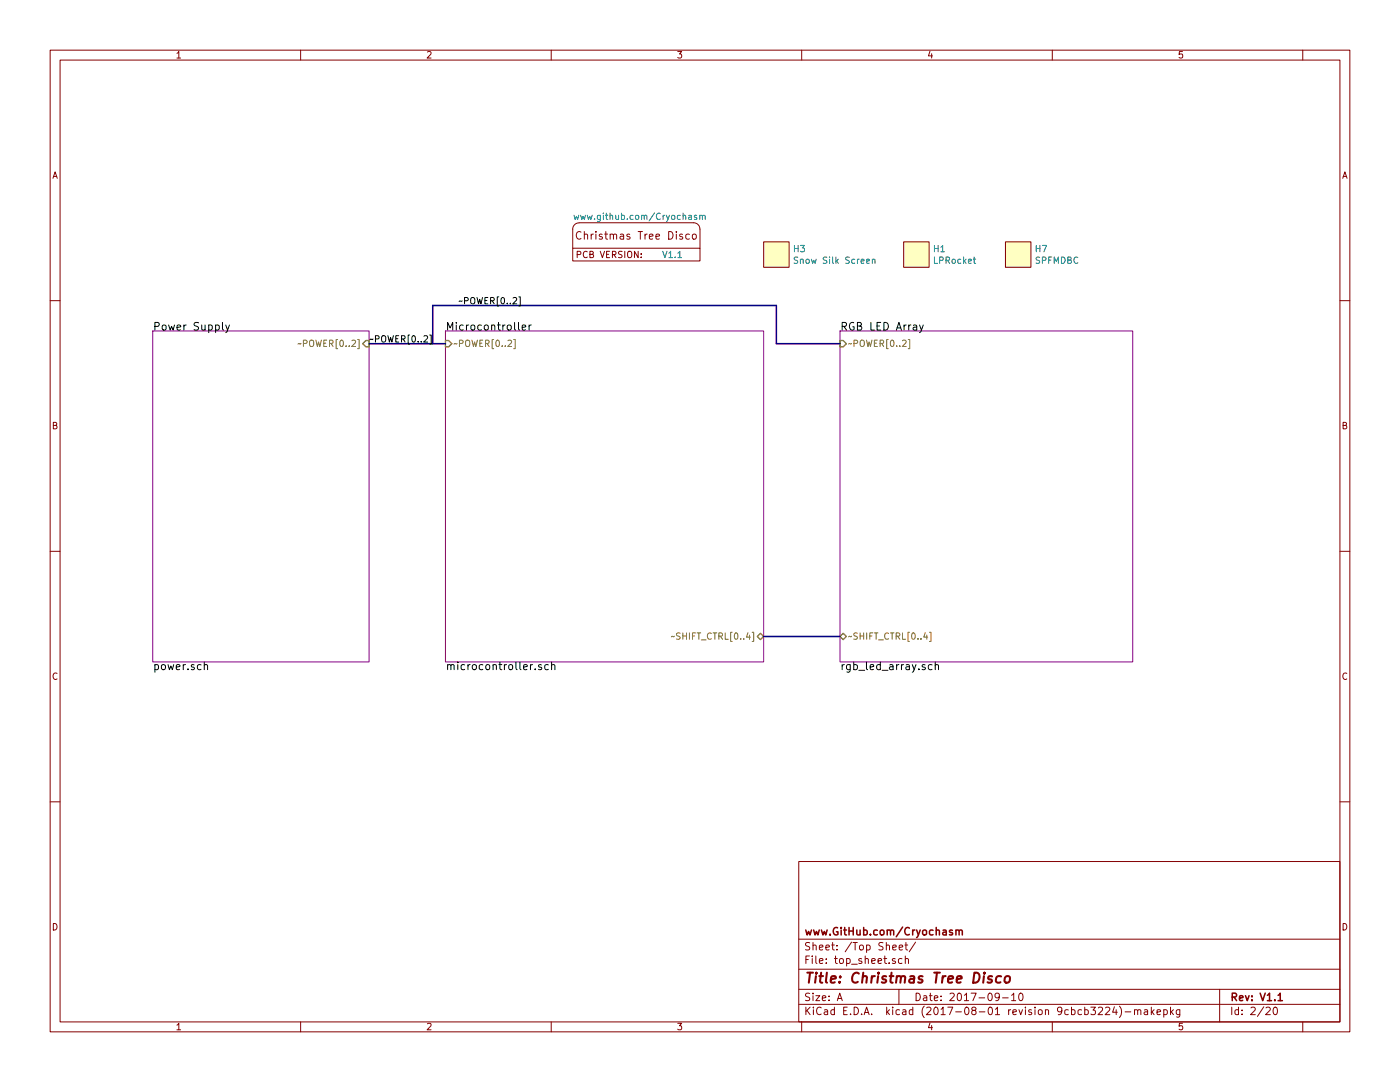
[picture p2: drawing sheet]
<svg xmlns="http://www.w3.org/2000/svg" width="279mm" height="216mm" viewBox="0 0 279 216" stroke-linecap="round" stroke-linejoin="round" font-family="sans-serif">
<g fill="none" stroke="#840000" stroke-width=".2">
<path d="M10 10h259.4v195.9h-259.4zM12 12h255.4v191.9h-255.4zM35.3 10.6l.4-.3v1.3M35.3 11.6h.7M60 10v2M85.3 10.4l.5-.1 .2 .3-.8 1h.8M110 10v2M135.3 10.3h.7l-.4 .5 .4 .1v.6l-.2 .1-.5-.1M160 10v2M185.6 10.2l-.3 1h.8M185.9 10.7v.9M210 10v2"/>
<path d="M236 10.3h-.6l-.1 .6 .2-.1h.4l.1 .7-.2 .1-.5-.1M260 10v2M10.6 35.6l.4-1.3 .4 1.3M10.7 35.2h.6M268 35.6l.4-1.3 .4 1.3M268.1 35.2h.6M10 60h2M114.3 49.5h25.4v2.6h-25.4zM115.2 50.8l.7-.1v-.4l-.7-.2v1.3M116 46.3a.7 .7 0 0 0-1 .6 .7 .7 0 0 0 .9 .8l.1-.1M116.6 46.8h.1a.37 .37 0 0 1 .6 .1v.8M116.6 46.2v1.5"/>
<path d="M117.2 50.3a.6 .6 0 0 0-.8 .4 .6 .6 0 0 0 .5 .7l.3-.1M117.7 50.7h.6l.1-.2-.1-.2-.6-.2v1.3h.5l.2-.1 .1-.3-.3-.3M118 46.7v1M118.4 46.7l-.4 .3M118.9 46.2v.1M118.9 46.7v1M119.8 50.1l.4 1.3 .4-1.3M120.2 46.8a.37 .37 0 0 0-.6 .1l.1 .2 .5 .3-.2 .3h-.4M120.7 46.7h.6M120.9 46.2v1.3l.1 .2h.3M121.1 50.7h.4M121.7 50.1h-.6v1.3h.6"/>
<path d="M121.8 46.8l.2-.1 .4 .1v.9M121.8 46.7v1M122.2 50.8l.7-.1v-.4l-.7-.2v1.3M122.4 46.9l.2-.2 .4 .1 .1 .9M122.5 50.8l.4 .6M123.8 46.8h.6l.1 .9M124.2 50.2l-.5-.1-.2 .2-.1 .2 .1 .2 .5 .2 .2 .3-.3 .2h-.5M124.5 47.1h-.5a.3 .3 0 0 0-.3 .3 .3 .3 0 0 0 .3 .3h.5M124.7 50.1v1.3M125.3 50.3l.2-.2a.45 .45 0 0 1 .6 .5l-.1 .6-.5 .2-.2-.2zM125.7 46.8a.37 .37 0 0 0-.6 .1l.1 .2 .6 .3-.3 .3h-.4M127.4 50.1v1.3l-.8-1.3v1.3"/>
<path d="M127.4 46.2h.8M127.8 46.2v1.5M128 51.3v.1M128 50.6v.1M128.7 46.7v1M129.2 46.7l-.5 .3M129.6 47.2l.7-.1v-.3l-.5-.1-.2 .2 .1 .8h.6M130.9 47.2l.7-.1v-.3l-.5-.1-.2 .2 .1 .8h.6M133.5 46.2a.77 .77 0 0 1 .8 .8 .77 .77 0 0 1-.8 .7zM135 46.2v.1M135 46.7v1M136.2 46.8l-.4-.1-.2 .2 .1 .2 .5 .2v.4h-.6"/>
<path d="M137.6 46.8l-.4-.1-.3 .3 .1 .7h.6M138.2 46.8l.3-.1 .4 .1 .1 .6-.2 .3h-.3l-.3-.1zM139.7 45.7a1.26 1.26 0 0 0-1.3-1.2h-22.8a1.26 1.26 0 0 0-1.3 1.2v3.8M139.7 45.7v3.8M152.4 48.3h5.1v5h-5.1zM180.3 48.3h5.1v5h-5.1zM200.7 48.3h5v5h-5zM267.4 60h2M10.6 84.9l.6-.1 .1-.2v-.2l-.7-.1v1.3h.6l.2-.5-.3-.2M268 84.9l.6-.1 .1-.2v-.2l-.7-.1v1.3h.6l.2-.5-.3-.2M10 110h2M267.4 110h2"/>
<path d="M11.4 134.4a.62 .62 0 0 0-.9 .4 .62 .62 0 0 0 .7 .8l.2-.1M268.8 134.4a.62 .62 0 0 0-.9 .4 .62 .62 0 0 0 .7 .8l.2-.1M10 160h2M267.4 160h2M159.4 171.9h108v32h-108zM10.6 184.3a.65 .65 0 0 1 .8 .6 .65 .65 0 0 1-.8 .7zM159.4 197.4h108M159.4 193.4h108M159.4 187.4h108M160.8 191.5h.5M161.5 190.8h-.7v1.5M161.6 198.2h-.6l-.2 .3 .1 .3 .6 .3v.4l-.2 .2-.5-.1"/>
<path d="M161.6 188.1h-.6l-.2 .2 .1 .4 .6 .3v.4l-.2 .2-.5-.1M162.1 190.8v.1M162.1 191.3v1M162.3 198.2v.1M162.3 188.7l.2-.1h.3l.1 1M162.3 188.1v1.5M162.3 198.7v1M162.8 198.7h.8l-.8 1h.8M162.8 190.8v1.2l.2 .3M163.5 191.8l.7-.2v-.3h-.4l-.3 .2 .1 .7h.6M163.5 189.1l.7-.2v-.3h-.4l-.3 .2 .1 .7h.6M164.1 199.2l.7-.2-.1-.2-.4-.1-.2 .2 .1 .7h.5"/>
<path d="M164.8 189.1l.7-.2v-.3h-.5l-.2 .2 .1 .7h.6M164.9 192.1v.2M164.9 191.3v.2M165.5 199.5v.2M165.5 198.8v.1M166 188.6h.5M166.2 188.1v1.3l.3 .2M166.5 191.3h.6M166.8 190.8v1.2l.3 .3M167 189.4v.2M167 188.6v.2M167.1 199.7l.5-1.5 .5 1.5"/>
<path d="M167.2 199.2h.8M167.6 191.4l.2-.1 .4 .1v.7l-.2 .2-.4-.2zM169 191.3h.4l.3 .2-.1 .6-.2 .2-.4-.1M169 191.3v1.5M170 192.4h1.1M170 188l-1.3 1.9M170.2 188.1h.9M170.7 188.1v1.5M171.6 188.7l.2-.1 .4 .1v.7l-.2 .2-.4-.2zM172 191.3a.37 .37 0 0 0-.6 .2v.2l.6 .1v.2l-.2 .3-.4-.1M172.7 191.4l.2-.1h.3l.1 1M172.7 190.8v1.5"/>
<path d="M172.9 188.6h.5l.3 .2-.2 .7h-.6M172.9 188.6v1.5M174 191.8l.7-.2-.1-.3h-.4l-.2 .2v.7h.6M175.2 191.8l.7-.2v-.3h-.4l-.3 .2 .1 .7h.6M176.2 188.1h-.5l-.3 .2 .1 .4 .7 .3v.4l-.3 .2-.5-.1M176.4 191.3h.6M176.6 190.8v1.2l.4 .3M176.9 188.7l.2-.1h.3l.1 1M176.9 188.1v1.5M177.4 192.1v.2M178.2 189.1l.7-.2-.1-.3h-.4l-.2 .2v.7h.6M178.7 191.3a.37 .37 0 0 0-.6 .2l.1 .2 .5 .1v.2l-.2 .3-.4-.1"/>
<path d="M179.4 197.4v3M179.5 189.1l.7-.2-.1-.3h-.4l-.2 .2v.7h.6M180 191.3h-.4l-.3 .2 .1 .6 .2 .2 .4-.1M180.6 188.6h.6M180.7 191.4v-.1a.37 .37 0 0 1 .6 .2v.8M180.7 190.8v1.5M180.8 188.1v1.3l.4 .2M182.7 188l-1.2 1.9M182.8 198.2a.75 .75 0 0 1 .9 .7 .75 .75 0 0 1-.9 .8zM184.3 198.8h.6l.1 .9M185 199l-.5 .1-.2 .2 .2 .4 .5-.1M185.5 198.7h.5"/>
<path d="M185.7 198.2v1.3l.3 .2M186.5 199.2l.7-.2-.1-.2-.4-.1-.2 .2v.7h.6M187.8 199.5v.2M187.8 198.8v.1M189.6 198.3l.6-.1 .2 .4-.9 1.1h.9M191.2 198.2h.3a.94 .94 0 0 1 0 1.5h-.1a1 1 0 0 1-.2-1.5zM192.5 198.6l.4-.4v1.5M192.5 199.7h.8M193.8 198.2h1l-.6 1.5M195.4 199.1h1.1M197.3 198.3l.2-.1a.8 .8 0 0 1 .5 .7 .8 .8 0 0 1-.5 .8l-.2-.2-.1-.4zM199.4 198.8l-.2 .3-.5-.1-.1-.2 .1-.6h.5l.2 .1a1.19 1.19 0 0 1-.2 1.3l-.5 .1"/>
<path d="M200.1 199.1h1.1M201.9 198.6l.4-.4v1.5M201.9 199.7h.8M203.5 198.2h.2a.8 .8 0 0 1 .5 .7 .8 .8 0 0 1-.5 .8 1 1 0 0 1-.2-1.5zM243.4 197.4v6.5M268 184.3a.65 .65 0 0 1 .8 .6 .65 .65 0 0 1-.8 .7zM35.3 204.5l.4-.3v1.3M35.3 205.5h.7M60 203.9v2M85.3 204.3l.5-.1 .2 .3-.8 1h.8M110 203.9v2M135.3 204.2h.7l-.4 .5 .4 .1v.6l-.2 .1-.5-.1"/>
<path d="M159.4 200.4h108M160 203.9v2M160.8 201v1.5M161 201.6l.7 .9M161.7 201l-.9 .8M162.3 201v.1M162.3 201.5v1M163.9 201.1a.59 .59 0 0 0-.8 0 .59 .59 0 0 0-.1 .7 .56 .56 0 0 0 .3 .6 .56 .56 0 0 0 .6-.1M164.5 201.5h.6l.1 1M165.2 201.8l-.5 .1-.2 .2 .2 .4 .5-.1M166.5 201.5h-.4l-.3 .3 .1 .5 .2 .2 .4-.1M166.5 201v1.5"/>
<path d="M168.4 201.7h.5M169.1 201h-.7v1.5h.7M169.7 202.3v.2M170.5 201a.76 .76 0 0 1 .8 .7 .76 .76 0 0 1-.8 .8zM172 202.3v.2M172.5 202.5l.4-1.5 .6 1.5M172.6 202h.7M174 202.3v.2M177 201v1.5M177.1 201.9l.4 .6M177.5 201.5l-.5 .5M178.2 201v.1"/>
<path d="M178.2 201.5v1M179.5 201.5h-.4l-.3 .3 .1 .5 .2 .2 .4-.1M180.2 201.5h.5l.1 1M180.8 201.8l-.5 .1-.2 .2 .2 .4 .5-.1M182.2 201.5h-.5l-.2 .3v.5l.2 .2 .5-.1M182.2 201v1.5M184.5 200.8a1.71 1.71 0 0 0 0 2.2M184.9 201.1l.6-.1 .3 .4-.9 1.1h.9M185.6 204.1l-.3 1h.8M185.9 204.6v.9M186.5 201.1l.2-.1a.8 .8 0 0 1 .5 .7 .8 .8 0 0 1-.5 .8l-.2-.2-.1-.4zM187.8 201.4l.4-.4v1.5"/>
<path d="M187.8 202.5h.8M189.2 201h.9l-.6 1.5M190.7 201.9h1.2M192.7 201h.2a.8 .8 0 0 1 .5 .7 .8 .8 0 0 1-.5 .8 1 1 0 0 1-.2-1.5zM194.2 201.6l-.3-.3 .1-.2 .2-.1h.4l.2 .2-.1 .3-.5 .1-.3 .3 .1 .4 .2 .2h.3l.3-.3v-.3l-.3-.3M195.4 201.9h1.2M197.4 201.1l.2-.1a.85 .85 0 0 1 .1 1.5 .79 .79 0 0 1-.3-1.4zM198.7 201.4l.4-.4v1.5M198.7 202.5h.8M201.3 201.5v1M201.7 201.5l-.4 .3M202.1 202l.7-.2v-.3h-.4l-.3 .2 .1 .7h.6"/>
<path d="M203.4 201.5l.3 1 .4-1M204.6 201v.1M204.6 201.5v1M205.8 201.5h-.3l-.2 .2 .1 .2 .4 .1v.4h-.5M206.6 201v.1M206.6 201.5v1M207.3 201.6l.2-.1 .4 .1v.7l-.2 .2-.4-.2zM208.6 201.6l.2-.1h.4l.1 1M208.6 201.5v1M210 203.9v2M211.9 201.6l-.3 .3-.4-.1-.2-.2 .2-.6h.4l.2 .1a1.19 1.19 0 0 1-.2 1.3l-.4 .1M213.2 201.5h-.4l-.3 .3v.5l.3 .2 .4-.1"/>
<path d="M213.8 201.5h.5l.3 .3-.2 .6h-.6M213.8 201v1.5M215.8 201.5h-.4l-.3 .3 .1 .5 .2 .2 .4-.1M216.5 201.5h.4l.3 .3-.1 .5-.2 .2-.4-.1M216.5 201v1.5M217.7 201h.9l-.5 .5 .4 .2v.6l-.2 .2-.6-.2M219.2 201.1l.6-.1 .2 .1v.3l-.9 1.1h.9M220.6 201.1l.6-.1 .3 .4-1 1.1h1M222.4 200.9l-.4 1.1h1M222.8 201.5v1M223.4 200.8a1.79 1.79 0 0 1 0 2.2M224.5 201.9h1.2"/>
<path d="M226.4 201.6l.1-.1a.37 .37 0 0 1 .6 .2v.8M226.4 201.5v1M227.1 201.7l.2-.2h.3l.1 1M228.4 201.5h.6v1M229 201.8l-.5 .1-.2 .2 .2 .4 .5-.1M229.8 201v1.5M229.9 201.9l.4 .6M230.3 201.5l-.5 .5M230.9 202l.7-.2-.1-.3h-.4l-.2 .2 .1 .7h.5M232.3 201.5h.4l.3 .3-.1 .5-.2 .2-.4-.1M232.3 201.5v1.5M233.6 201v1.5"/>
<path d="M233.8 201.9l.4 .6M234.2 201.5l-.6 .5M235.5 201.5v1.2l-.3 .3-.4-.1M235.5 201.5h-.5l-.3 .3 .1 .5 .2 .2 .5-.1M236 204.2h-.6l-.1 .6 .2-.1h.4l.1 .7-.2 .1-.5-.1M245.8 201v1.5M247.2 201.5h-.5l-.2 .3 .1 .6h.6M247.2 201v1.5M247.9 202.3v.2M247.9 201.5v.2M249.7 201.1l.5-.1 .3 .4-.9 1.1h.9M252.2 200.9l-1.2 1.9"/>
<path d="M252.7 201.1l.5-.1 .3 .4-.9 1.1h.9M254.3 201h.2a.86 .86 0 0 1 .1 1.5 .8 .8 0 0 1-.6-.7 .8 .8 0 0 1 .3-.8zM260 203.9v2"/>
</g>
<g fill="none" stroke="#840000" stroke-width=".3">
<path d="M160.8 185.6l.3 1 .3-.7 .2 .7 .4-1M162.4 185.6l.3 1 .2-.7 .3 .7 .3-1M163.9 185.6l.3 1 .3-.7 .3 .7 .3-1M165.7 186.4v.2M167.2 185.1a.7 .7 0 0 0-.9 .7 .7 .7 0 0 0 .9 .7v-.6h-.3M167.9 185.1v.1M167.9 185.6v1M168.4 185.6h.5M168.6 185.1v1.3l.3 .2M169.4 185.1v1.5M169.4 185.8h.9M170.3 185.1v1.5"/>
<path d="M171 185.6v.8a.39 .39 0 0 0 .7 0M171.7 185.6v1M172.4 185.6h.4l.3 .3-.1 .5-.2 .2-.4-.1M172.4 185.1v1.5M173.7 186.4v.2M175.1 185.6h-.4l-.3 .3v.5l.3 .2 .4-.1M175.7 185.7l.2-.1 .5 .1v.7l-.3 .2-.4-.2zM177.1 185.7v-.1a.37 .37 0 0 1 .6 .2v.8M177.1 185.6v1M177.7 185.8l.1-.2a.37 .37 0 0 1 .6 .2v.8M180.1 185l-1.2 1.9M181.5 185.2a.7 .7 0 0 0-1 .5 .7 .7 0 0 0 .7 .9l.3-.2"/>
<path d="M182.1 185.6v1M182.6 185.6h-.3l-.2 .3M182.9 185.6l.4 1M183.6 185.6l-.5 1.3-.2 .2M184.2 185.7l.2-.1 .5 .1v.7l-.3 .2-.4-.2zM186.2 185.6h-.4l-.3 .3 .1 .6h.6M186.8 185.7l.3-.1h.3l.1 1M186.8 185.1v1.5M188.2 185.6h.6v1M188.8 185.9l-.5 .1-.2 .2 .2 .4 .5-.1M190.1 185.6a.37 .37 0 0 0-.6 .2l.1 .2 .5 .1v.2l-.2 .3-.4-.1M190.8 185.7l.2-.1h.3l.1 1"/>
<path d="M190.8 185.6v1M191.4 185.8l.2-.2h.4v1M245.9 199l.7-.1 .2-.2-.1-.4-.2-.1h-.6v1.5M246.3 199l.5 .7M247.4 199.2l.7-.2-.1-.2-.4-.1-.2 .2v.7h.6M248.6 198.7l.3 1 .4-1M249.9 199.5v.2M249.9 198.8v.1M251.5 198.2l.5 1.5 .5-1.5M252.9 198.6l.5-.4v1.5M252.9 199.7h.9M254.4 199.5v.2"/>
<path d="M255.1 198.6l.4-.4v1.5M255.1 199.7h.8"/>
</g>
<g fill="none" stroke="#840000" stroke-width=".41">
<path d="M161.1 194.1h1.2M161.7 194.1l-.3 2M162.8 194.8l-.1 1.3M162.9 194.1v.2l.1-.1-.1-.1v.2M163.5 194.8h.8M163.9 194.1l-.2 1.7v.2l.4 .1M165 194.1l-.2 1.7 .2 .3M165.8 195.4l1-.2v-.4h-.6l-.3 .2-.1 1 .2 .1 .6-.1M167.6 195.9l-.1 .2M167.7 194.8l.1 .1-.1 .1v-.2v.2M171.4 194.3a.87 .87 0 0 0-1 0 .87 .87 0 0 0-.3 .9 .69 .69 0 0 0 .3 .8 .69 .69 0 0 0 .8-.1M172.2 194.9l.3-.1h.4v1.3"/>
<path d="M172.3 194.1l-.3 2M174 194.8l-.1 1.3M174.6 194.8h-.4l-.2 .3M175.3 194.8l-.2 1.3M175.3 194.1v.2l.1-.1-.1-.1v.2M176.9 194.8a.49 .49 0 0 0-.8 .3l.2 .3 .5 .1 .1 .3-.4 .3-.5-.1M177.5 194.8h.8M177.9 194.1l-.2 1.7 .1 .2 .4 .1M179 194.9l.3-.1h.4v1.3M179 194.8l-.2 1.3M179.8 195a.47 .47 0 0 1 .4-.2 .47 .47 0 0 1 .5 .2l-.2 1.1M181.7 194.8h.7l-.1 1.3"/>
<path d="M182.5 195.2l-.7 .1a.4 .4 0 0 0-.4 .4 .4 .4 0 0 0 .3 .4l.7-.1M184.1 194.8a.49 .49 0 0 0-.8 .3l.3 .3 .4 .1 .1 .2-.3 .4-.6-.1M186.4 194.1h1.2M187 194.1l-.3 2M188.2 194.8l-.2 1.3M188.7 194.8h-.4l-.2 .3M189.2 195.4l1-.2-.1-.4h-.7l-.2 1 .2 .3 .6-.1M190.9 195.4l1-.2v-.4h-.6l-.3 .2v1l.1 .1 .6-.1M194.5 194.1h.4a1.08 1.08 0 0 1 .5 1.3 1.08 1.08 0 0 1-1.2 .7zM196.4 194.8l-.2 1.3M196.5 194.1l-.2 .1 .1 .1 .1-.2-.1 .2M198 194.8a.52 .52 0 0 0-.8 .3l.2 .3 .5 .1 .1 .3-.4 .3-.5-.1"/>
<path d="M199.8 194.8a.68 .68 0 0 0-1 .3v.8l.3 .2 .6-.1M200.7 194.9l.3-.1 .5 .1-.1 1a.53 .53 0 0 1-.5 .2 .53 .53 0 0 1-.4-.4z"/>
</g>
<path d="M30.5 66h43.2v66.1h-43.2zM88.9 66h63.5v66.1h-63.5zM167.6 66h58.5v66.1h-58.5z" fill="none" stroke="#840084" stroke-width=".2"/>
<g fill="none" stroke="#000" stroke-width=".2">
<path d="M94 59.5l.2-.1a.44 .44 0 0 1 .6 .4l-.1 .7-.5 .1-.2-.1zM95.2 59.4l.3 1.2 .2-.9 .3 .9 .3-1.2M96.8 60h.4M97.4 59.4h-.6v1.2h.6M99.5 59.2h-.3v1.9h.3M100.1 59.5l.2-.1a.69 .69 0 0 1 .4 .6 .69 .69 0 0 1-.4 .6l-.3-.5zM102.4 59.5l.5-.1 .2 .3-.8 .9h.8M103.5 59.2h.3v1.9h-.3M30.9 65.1l.7-.1 .2-.2-.1-.3-.8-.2v1.6M32.4 65l.2-.2 .5 .2v.6l-.1 .2-.4 .1-.2-.2zM33.7 64.8l.3 1.1 .2-.8 .3 .8 .3-1.1M35.3 65.4l.8-.2-.1-.3-.4-.1-.3 .2 .1 .8h.6"/>
<path d="M36.7 64.8v1.1M37.2 64.8l-.5 .3M39.6 64.4l-.6-.1-.3 .3 .1 .3 .7 .4v.4a.62 .62 0 0 1-.8 .1M40.3 64.8v1l.4 .1 .2-.2M40.9 64.8v1.1M41.7 64.9l.4-.1 .3 .3-.2 .7h-.5M41.7 64.8v1.6M43 64.9l.5-.1 .3 .3-.2 .7h-.6M43 64.8v1.6M44.4 64.3v1.3l.2 .3M45.1 64.8l.3 1.1M45.8 64.8l-.5 1.4-.2 .2"/>
<path d="M74.4 67.6l-.6 .2M74.9 67.6h.6l.2-.2-.1-.3-.7-.1v1.2M76.2 67.2l.3-.2a.44 .44 0 0 1 .5 .4l-.1 .7-.4 .1-.3-.1zM77.4 67l.3 1.2 .3-.9 .2 .9 .3-1.2M79 67.6h.4M79.6 67h-.6v1.2h.6M80.1 67.6h.6l.1-.5-.7-.1v1.2M80.4 67.6l.4 .6M81.8 66.9h-.3v1.8h.3M82.3 67.1l.2-.1a.69 .69 0 0 1 .4 .6 .69 .69 0 0 1-.4 .6l-.3-.4zM83.5 68.1v.1M84.1 68.1v.1"/>
<path d="M84.6 67.1l.5-.1 .2 .3-.7 .9h.7M85.8 66.9h.3v1.8h-.3M89.3 65.9v-1.6l.5 1.1 .5-1.1v1.6M91.1 64.3v.2M91.1 64.8v1.1M92.2 60l-.6 .1M92.5 64.9l-.5-.1-.3 .3 .2 .7h.6M92.7 60h.6l.1-.2v-.3l-.7-.1v1.2M93.1 64.8v1.1M93.5 64.8l-.4 .3M94.1 65l.4-.2 .3 .3v.5l-.3 .3-.4-.1-.1-.2zM96.1 64.9l-.5-.1-.2 .3 .1 .7h.6"/>
<path d="M96.7 65l.3-.2 .4 .2 .1 .6-.2 .2-.3 .1-.3-.2zM97.9 60h.6l.1-.5-.7-.1v1.2M98.1 65l.2-.2 .4 .1 .1 1M98.1 64.8v1.1M98.2 60l.4 .6M99.3 64.8h.5M99.5 64.3v1.3l.3 .3M100.4 64.8v1.1M100.8 64.8l-.4 .3M101.2 60.5v.1M101.3 65l.2-.2 .5 .2v.6l-.1 .2-.4 .1-.2-.2zM101.9 60.5v.1"/>
<path d="M102.7 64.3v1.3l.2 .3M103.5 64.3v1.3l.2 .3M104.2 65.4l.7-.2v-.3l-.5-.1-.2 .2 .1 .8h.6M105.6 64.8v1.1M106 64.8l-.4 .3M168.1 65.1l.7-.1 .1-.2v-.3l-.8-.2v1.6M168.4 65.1l.5 .8M170.4 64.4a.71 .71 0 0 0-.9 .7 .71 .71 0 0 0 .9 .7l.1-.6h-.3M171.1 65h.7l.1-.2-.1-.3-.7-.2v1.6h.6l.2-.2 .1-.3-.4-.4M173.8 64.3v1.6h.7M175 65h.5M175.8 64.3h-.8v1.6h.8"/>
<path d="M176.4 64.3a.77 .77 0 0 1 .9 .8 .77 .77 0 0 1-.9 .8zM178.9 65.9l.5-1.6 .5 1.6M179 65.4h.8M180.4 64.8v1.1M180.8 64.8l-.3 .1-.1 .2M181.4 64.8v1.1M181.8 64.8l-.3 .1-.1 .2M182.3 64.9h.6l.1 1M183 65.2l-.6 .1a.3 .3 0 0 0-.2 .3 .3 .3 0 0 0 .2 .3l.6-.1M183.5 64.8l.4 1.1M184.3 64.8l-.6 1.4-.2 .2M30.9 132.7l.4-.1 .3 .3-.1 .7h-.6"/>
<path d="M30.9 132.6v1.5M32.3 132.7l.2-.1 .4 .1 .1 .6-.1 .3h-.4l-.2-.1zM33.5 132.6l.3 1 .3-.7 .3 .7 .3-1M35.2 133.1l.7-.1-.1-.3-.4-.1-.2 .2 .1 .8h.5M36.6 132.6v1M37 132.6l-.3 .1-.1 .2M37.5 133.5v.1M38.7 132.7l-.3-.1-.2 .2v.2l.5 .2v.4h-.5M40.1 132.7l-.4-.1-.3 .3 .1 .7h.6M40.8 132.7l.2-.1 .4 .1v.9M40.8 132.1v1.5M89.3 132.7l.2-.1 .4 .1 .1 .9"/>
<path d="M89.3 132.6v1M90 132.8l.2-.2 .4 .1v.9M91.4 132.1v.1M91.4 132.6v1M92.7 132.7l-.4-.1-.3 .3 .2 .7h.5M93.4 132.6v1M93.8 132.6l-.4 .3M94.3 132.7l.3-.1 .4 .1 .1 .6-.2 .3h-.3l-.3-.1zM96.4 132.7l-.5-.1-.3 .3 .2 .7h.6M97 132.7l.2-.1 .5 .1v.6l-.1 .3h-.4l-.2-.1zM98.4 132.7h.1a.37 .37 0 0 1 .6 .1v.8M98.4 132.6v1"/>
<path d="M99.6 132.6h.6M99.8 132.1v1.3l.4 .2M100.7 132.6v1M101.1 132.6l-.3 .1-.1 .2M101.6 132.7l.2-.1 .4 .1 .1 .6-.1 .3h-.4l-.2-.1zM103 132.1v1.3l.2 .2M103.8 132.1v1.3l.2 .2M104.5 133.1l.7-.1v-.3l-.5-.1-.2 .2 .1 .8h.6M105.9 132.6v1M106.3 132.6l-.4 .3M106.8 133.5v.1M108.1 132.7a.37 .37 0 0 0-.6 .1v.2l.6 .3-.2 .3h-.4"/>
<path d="M109.4 132.7l-.4-.1-.3 .3 .1 .7h.6M110.1 132.7h.1a.37 .37 0 0 1 .5 .1v.8M110.1 132.1v1.5M168.1 132.6v1M168.5 132.6l-.4 .3M169.7 132.6v1.2l-.3 .3h-.4M169.7 132.7l-.5-.1-.3 .3 .2 .7h.6M170.4 132.7l.4-.1 .3 .3-.1 .7h-.6M170.4 132.1v1.5M171.4 133.8h1.2M172.9 132.1v1.3l.3 .2M173.7 133.1l.7-.1-.1-.3-.4-.1-.2 .2v.8h.6"/>
<path d="M175.7 132.7l-.4-.1-.3 .3 .1 .7h.6M175.7 132.1v1.5M176 133.8h1.2M177.6 132.7h.6v.9M178.2 133h-.5a.3 .3 0 0 0-.2 .3 .3 .3 0 0 0 .2 .3h.5M178.9 132.6v1M179.4 132.6l-.5 .3M179.9 132.6v1M180.3 132.6l-.3 .1-.1 .2M180.8 132.7h.6l.1 .9M181.5 133h-.5l-.2 .2 .2 .4h.5M182.1 132.6l.3 1"/>
<path d="M182.8 132.6l-.5 1.4-.2 .1M183.4 133.5v.1M184.6 132.7l-.3-.1-.3 .2 .1 .2 .5 .2v.4h-.6M186 132.7l-.5-.1-.2 .3 .1 .7h.6M186.6 132.7h.1a.37 .37 0 0 1 .6 .1v.8M186.6 132.1v1.5"/>
</g>
<g fill="none" stroke="#848400" stroke-width=".2">
<path d="M60.1 68.5l-.6 .2M60.6 68.5h.6l.1-.2-.1-.3-.6-.1v1.2M61.8 68l.3-.1a.44 .44 0 0 1 .5 .4v.7l-.5 .1-.3-.1zM63 67.9l.3 1.2 .3-.9 .2 .9 .3-1.2M64.6 68.5h.4M65.2 67.9h-.6v1.2h.6M65.8 68.5h.6v-.5l-.6-.1v1.2M66.1 68.5l.4 .6M67.4 67.7h-.3v1.9h.3M67.9 68l.2-.1a.69 .69 0 0 1 .4 .6 .69 .69 0 0 1-.4 .6l-.3-.4zM69.1 69v.1M69.7 69v.1"/>
<path d="M70.2 68l.5-.1 .3 .3-.8 .9h.8M71.4 67.7h.3v1.9h-.3M91.2 68.5l-.6 .2M91.7 68.5h.6l.1-.2v-.3l-.7-.1v1.2M93 68l.2-.1a.44 .44 0 0 1 .6 .4l-.1 .7-.5 .1-.2-.1zM94.2 67.9l.3 1.2 .2-.9 .3 .9 .3-1.2M95.8 68.5h.4M96.3 67.9h-.5v1.2h.5M96.9 68.5h.6l.1-.5-.7-.1v1.2M97.2 68.5l.4 .6M98.5 67.7h-.3v1.9h.3M99.1 68l.2-.1a.69 .69 0 0 1 .4 .6 .69 .69 0 0 1-.4 .6l-.3-.4z"/>
<path d="M100.2 69v.1M100.8 69v.1M101.4 68l.5-.1 .2 .3-.8 .9h.8M102.5 67.7h.3v1.9h-.3M170 68.5l-.7 .2M170.4 68.5h.6l.2-.2-.1-.3-.7-.1v1.2M171.7 68l.3-.1a.44 .44 0 0 1 .5 .4l-.1 .7-.4 .1-.3-.1zM172.9 67.9l.3 1.2 .3-.9 .2 .9 .3-1.2M174.5 68.5h.4M175.1 67.9h-.6v1.2h.6M175.6 68.5h.7v-.5l-.7-.1v1.2M175.9 68.5l.5 .6"/>
<path d="M177.3 67.7h-.3v1.9h.3M177.8 68l.2-.1a.69 .69 0 0 1 .4 .6 .69 .69 0 0 1-.4 .6l-.3-.4zM179 69v.1M179.6 69v.1M180.1 68l.5-.1 .2 .3-.7 .9h.7M181.3 67.7h.3v1.9h-.3M134.6 126.9l-.6 .2M135.7 126.4l-.4-.1-.2 .1v.4l.5 .2 .1 .3-.2 .3-.5-.1M136.3 126.3v1.3M136.3 126.9h.7M137 126.3v1.3M137.6 126.3v1.3"/>
<path d="M138.2 126.9h.4M138.8 126.3h-.6v1.3M139.1 126.3h.8M139.5 126.3v1.3M140 127.7h.9M142 126.4a.6 .6 0 0 0-.9 .4 .6 .6 0 0 0 .6 .8l.3-.2M142.3 126.3h.8M142.7 126.3v1.3M143.5 126.9l.6-.1v-.4l-.6-.1v1.3M143.8 126.9l.4 .7M144.7 126.3v1.3h.6M146.1 126.2h-.3v1.8h.3"/>
<path d="M146.7 126.4l.2-.1a.69 .69 0 0 1 .4 .6 .69 .69 0 0 1-.4 .7 .83 .83 0 0 1-.2-1.2zM147.8 127.4v.2M148.4 127.4v.2M149.3 126.2l-.3 .9h.8M149.6 126.7v.9M150.1 126.2h.3v1.8h-.3M170 126.9l-.7 .2M171.1 126.4l-.5-.1-.2 .1v.4l.6 .2 .1 .3-.2 .3-.5-.1M171.7 126.9h.7M171.7 126.3v1.3M172.4 126.3v1.3M173 126.3v1.3"/>
<path d="M173.6 126.9h.4M174.2 126.3h-.6v1.3M174.5 126.3h.7M174.9 126.3v1.3M175.3 127.7h1M177.3 126.4a.56 .56 0 0 0-.7 .1 .56 .56 0 0 0 0 .8l.4 .3 .3-.2M177.7 126.3h.7M178.1 126.3v1.3M178.8 126.9h.7l.1-.2-.1-.3-.7-.1v1.3M179.1 126.9l.5 .7M180.1 126.3v1.3h.6M181.5 126.2h-.3v1.8h.3"/>
<path d="M182 126.4l.2-.1a.67 .67 0 0 1 .5 .6 .67 .67 0 0 1-.5 .7l-.3-.5zM183.2 127.4v.2M183.8 127.4v.2M184.7 126.2l-.3 .9h.7M185 126.7v.9M185.5 126.2h.3v1.8h-.3"/>
</g>
<path d="M73 67.9h.7v1.3h-.7l-.6-.6zM88.9 67.9h.6l.7 .7-.7 .6h-.6zM167.6 67.9h.7l.6 .7-.6 .6h-.7zM151.8 126.4l.6 .6-.6 .6-.7-.6zM167.6 127l.7-.6 .6 .6-.6 .6z" fill="none" stroke="#848400" stroke-width=".25"/>
<g fill="none" stroke="#008484" stroke-width=".2">
<path d="M114.6 43l.2 .8 .2-.6 .3 .6 .2-.8M115.9 43l.2 .8 .3-.6 .2 .6 .2-.8M117.2 43l.2 .8 .3-.6 .2 .6 .3-.8M118.7 43.7v.1M119.8 43v1l-.2 .2-.3-.1M119.8 43h-.3l-.3 .2 .1 .5h.5M120.4 42.5v.1M120.4 43v.8M120.8 43h.5M121 42.5v1.1l.3 .2M121.7 43.1l.5-.1 .1 .8M121.7 42.5v1.3"/>
<path d="M122.9 43l.1 .7h.4M123.4 43v.8M124 43h.4l.2 .2-.1 .5h-.5M124 42.5v1.3M125.2 43.7v.1M126.3 43h-.3l-.3 .2 .2 .5h.4M126.9 43.1l.2-.1 .3 .1 .1 .5-.1 .1h-.5zM128 43.1l.5-.1 .1 .8M128 43v.8M128.6 43.1l.2-.1h.3v.8M130.6 42.5l-1.1 1.6M131.8 42.6a.56 .56 0 0 0-.8 .6 .56 .56 0 0 0 .8 .5"/>
<path d="M132.3 50.1l.4 1.3 .4-1.3M132.3 43v.8M132.7 43l-.4 .2M133 43l.3 .8M133.5 50.5l.3-.4v1.3M133.5 51.4h.7M133.6 43l-.4 1.1-.2 .1M134.1 43h.3l.3 .2-.1 .5-.3 .1-.3-.2zM134.7 51.3v.1M135.3 50.5l.4-.4v1.3M135.3 51.4h.7M135.8 43h-.4l-.2 .2 .1 .5h.5"/>
<path d="M136.3 43.1l.5-.1 .1 .8M136.3 42.5v1.3M137.5 43h.4l.1 .8M138 43.3h-.4l-.2 .2 .1 .2h.5M139 43h-.3l-.1 .1v.2l.4 .1v.3h-.4M139.6 43.1l.5-.1 .1 .8M139.6 43v.8M140.2 43.1l.2-.1h.3v.8M158.5 49v1.2M158.5 49.6h.8M159.2 51.4l-.5-.1-.2 .2 .1 .3 .6 .3v.3l-.2 .2-.5-.1M159.3 49v1.2"/>
<path d="M159.7 51.8h.5l.1 .8M159.7 51.7v.9M159.8 49h.8l-.5 .5 .4 .1v.5l-.2 .1-.5-.1M161 51.8l.3-.1 .2 .2-.1 .6-.3 .1-.3-.3zM161.9 51.7l.3 .9 .2-.7 .3 .7 .2-.9M165 51.4l-.5-.1-.2 .1v.4l.6 .2 .1 .3-.2 .3-.5-.1M165.6 51.3v.1M165.6 51.7v.9M166.2 51.3v1.1l.1 .2M166.8 51.3v1.3M167 52.1l.3 .5M167.3 51.7l-.5 .5"/>
<path d="M169.5 51.4l-.5-.1-.2 .1v.2l.1 .2 .5 .2 .1 .3-.3 .3-.4-.1M170.6 51.8l-.4-.1-.2 .2 .1 .6h.5M171.1 51.7v.9M171.5 51.7l-.4 .2M171.9 52.1l.5-.1v-.2l-.4-.1-.1 .2v.6h.5M172.9 52.1l.6-.1v-.2l-.4-.1-.2 .2 .1 .6h.5M174.1 51.8h.5v.8M174.1 51.7v.9M186.5 51.3v1.3h.6M186.5 49.6h.7M186.5 49v1.2M187.2 49v1.2"/>
<path d="M187.5 51.9l.7-.1v-.4l-.7-.1v1.3M187.8 49.3l.3-.3v1.2M187.8 50.2h.7M188.8 51.9l.7-.1v-.4l-.7-.1v1.3M189.1 51.9l.4 .7M190.1 51.8h.5v.7l-.4 .1-.2-.3zM191.7 51.8l-.3-.1-.2 .2 .1 .6h.4M192.3 51.3v1.3M192.4 52.1l.4 .5M192.8 51.7l-.5 .5M193.3 52.1l.6-.1-.1-.2-.4-.1-.1 .2v.6h.5M194.2 51.7h.5"/>
<path d="M194.4 51.3v1.1l.3 .2M206.8 49.6h.7M206.8 49v1.2M207.5 51.4l-.5-.1-.2 .1v.2l.1 .2 .5 .2 .1 .3-.3 .3-.4-.1M207.5 49v1.2M208 49h.9l-.6 1.2M208 51.9h.6l.2-.2-.1-.3-.7-.1v1.3M209.3 51.9h.4M209.9 51.3h-.6v1.3M210.4 52.6v-1.3l.4 .9 .4-.9v1.3M211.8 51.3a.64 .64 0 0 1 .8 .6 .64 .64 0 0 1-.8 .7zM213.1 51.9l.6-.1v-.4l-.6-.1v1.3h.5l.2-.3v-.2l-.3-.2"/>
<path d="M215.1 51.4a.58 .58 0 0 0-.8 .5 .58 .58 0 0 0 .7 .6l.1-.1"/>
</g>
<path d="M73.7 68.6h15.2M86.4 68.6v-7.6h68.5v7.6h12.7M152.4 127h15.2" fill="none" stroke="#000084" stroke-width=".3"/>
<g fill="#ffffc2" stroke="#ffffc2" stroke-width=".2">
<path d="M152.4 48.3h5.1v5h-5.1z"/>
<path d="M180.3 48.3h5.1v5h-5.1z"/>
<path d="M200.7 48.3h5v5h-5z"/>
</g>
</svg>
